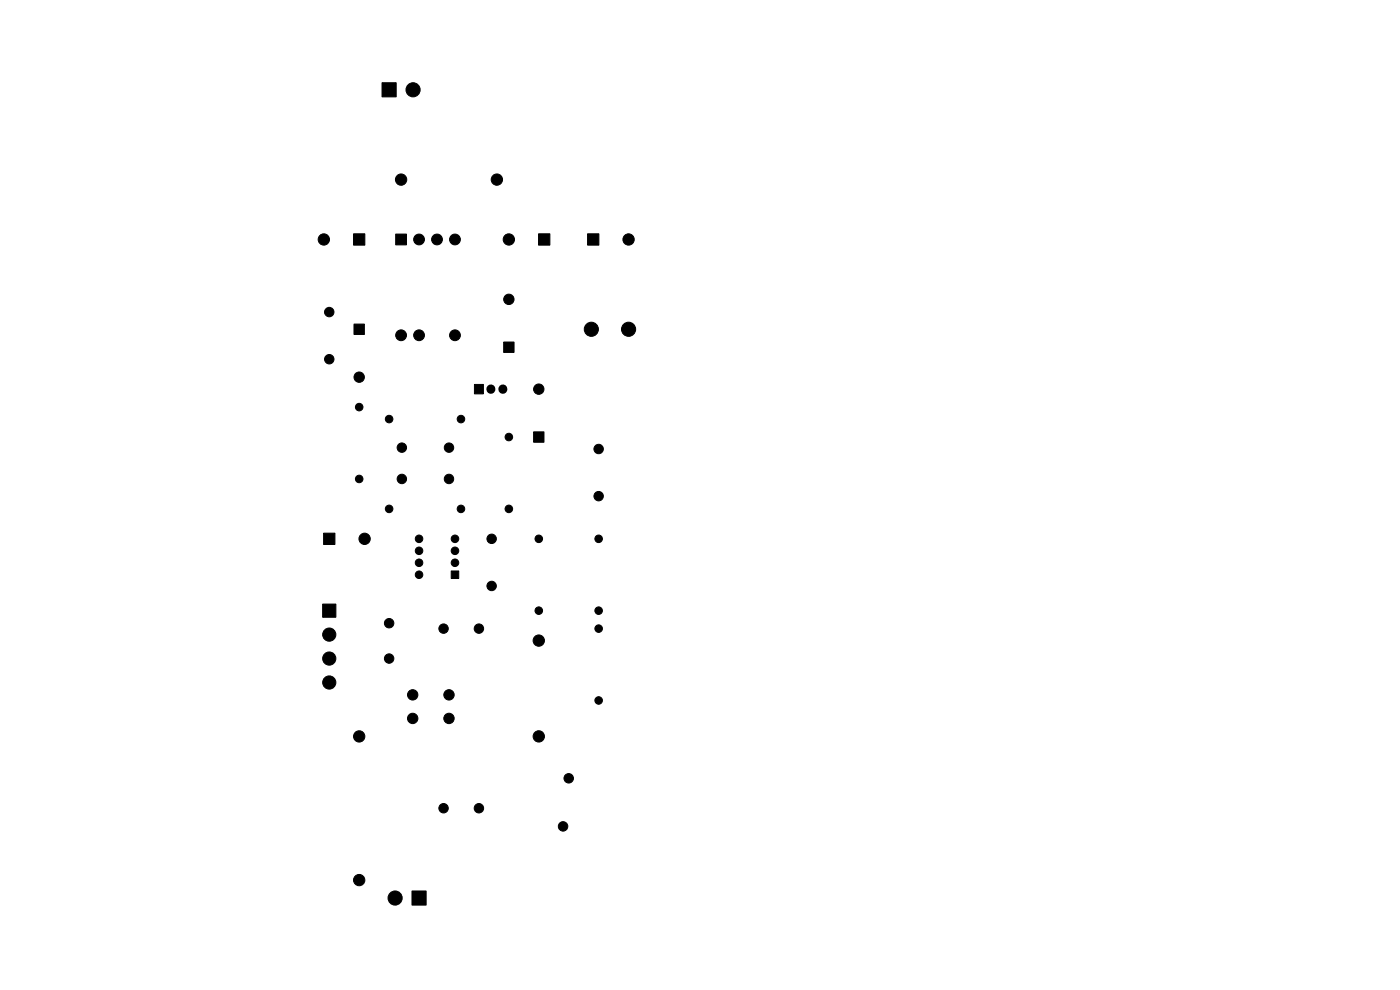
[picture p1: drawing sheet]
<svg xmlns="http://www.w3.org/2000/svg" width="297mm" height="210mm" viewBox="0 0 297 210" stroke-linecap="round" stroke-linejoin="round" font-family="sans-serif">
<g fill="#000" stroke="#000" stroke-width=".21">
<path d="M81 17.5h3.1v3.1h-3.1zM75 49.6h2.4v2.4h-2.4zM83.9 49.7h2.3v2.2h-2.3zM114.2 49.6h2.5v2.4h-2.5zM124.6 49.6h2.5v2.4h-2.5zM75.1 68.7h2.2v2.3h-2.2zM106.8 72.6h2.3v2.2h-2.3zM100.6 81.6h2v2h-2zM113.2 91.6h2.2v2.2h-2.2zM68.7 113.1h2.3v2.4h-2.3zM68.4 128.1h2.9v2.8h-2.9zM95.7 121.1h1.6v1.6h-1.6z"/>
<path d="M87.4 189h3v3h-3z"/>
<circle cx="87.6" cy="19" r="1.5"/>
<circle cx="85.1" cy="38.1" r="1.2"/>
<circle cx="105.4" cy="38.1" r="1.2"/>
<circle cx="68.7" cy="50.8" r="1.2"/>
<circle cx="88.9" cy="50.8" r="1.14"/>
<circle cx="92.7" cy="50.8" r="1.14"/>
<circle cx="96.5" cy="50.8" r="1.14"/>
<circle cx="108" cy="50.8" r="1.2"/>
<circle cx="133.4" cy="50.8" r="1.2"/>
<circle cx="69.8" cy="76.2" r="1"/>
<circle cx="69.8" cy="66.2" r="1"/>
<circle cx="85.1" cy="71.1" r="1.14"/>
<circle cx="88.9" cy="71.1" r="1.14"/>
<circle cx="96.5" cy="71.1" r="1.14"/>
<circle cx="107.9" cy="63.5" r="1.1"/>
<circle cx="125.5" cy="69.8" r="1.5"/>
<circle cx="133.3" cy="69.8" r="1.5"/>
<circle cx="76.2" cy="86.4" r=".8"/>
<circle cx="76.2" cy="80" r="1.1"/>
<circle cx="82.5" cy="88.9" r=".8"/>
<circle cx="85.2" cy="95" r="1"/>
<circle cx="95.2" cy="95" r="1"/>
<circle cx="97.8" cy="88.9" r=".8"/>
<circle cx="107.9" cy="92.7" r=".8"/>
<circle cx="114.3" cy="82.5" r="1.1"/>
<circle cx="127" cy="95.2" r="1"/>
<circle cx="76.2" cy="101.6" r=".8"/>
<circle cx="77.3" cy="114.3" r="1.2"/>
<circle cx="82.5" cy="107.9" r=".8"/>
<circle cx="85.2" cy="101.6" r="1"/>
<circle cx="88.9" cy="119.4" r=".8"/>
<circle cx="88.9" cy="114.3" r=".8"/>
<circle cx="88.9" cy="116.8" r=".8"/>
<circle cx="95.2" cy="101.6" r="1"/>
<circle cx="96.5" cy="114.3" r=".8"/>
<circle cx="96.5" cy="119.4" r=".8"/>
<circle cx="96.5" cy="116.8" r=".8"/>
<circle cx="97.8" cy="107.9" r=".8"/>
<circle cx="104.3" cy="114.3" r="1"/>
<circle cx="107.9" cy="107.9" r=".8"/>
<circle cx="114.3" cy="114.3" r=".8"/>
<circle cx="127" cy="105.2" r="1"/>
<circle cx="127" cy="114.3" r=".8"/>
<circle cx="69.8" cy="139.7" r="1.4"/>
<circle cx="69.8" cy="134.6" r="1.4"/>
<circle cx="82.5" cy="139.7" r="1"/>
<circle cx="82.5" cy="132.2" r="1"/>
<circle cx="88.9" cy="121.9" r=".8"/>
<circle cx="94.1" cy="133.3" r="1"/>
<circle cx="101.6" cy="133.3" r="1"/>
<circle cx="104.3" cy="124.3" r="1"/>
<circle cx="114.3" cy="129.5" r=".8"/>
<circle cx="114.3" cy="135.9" r="1.2"/>
<circle cx="127" cy="129.5" r=".8"/>
<circle cx="127" cy="133.3" r=".8"/>
<circle cx="69.8" cy="144.8" r="1.4"/>
<circle cx="76.2" cy="156.2" r="1.2"/>
<circle cx="87.5" cy="147.4" r="1.1"/>
<circle cx="87.5" cy="152.4" r="1.1"/>
<circle cx="95.2" cy="152.4" r="1.1"/>
<circle cx="95.2" cy="147.4" r="1.1"/>
<circle cx="114.3" cy="156.2" r="1.2"/>
<circle cx="127" cy="148.6" r=".8"/>
<circle cx="94.1" cy="171.4" r="1"/>
<circle cx="101.6" cy="171.4" r="1"/>
<circle cx="119.4" cy="175.3" r="1"/>
<circle cx="120.6" cy="165.1" r="1"/>
<circle cx="76.2" cy="186.7" r="1.2"/>
<circle cx="83.8" cy="190.5" r="1.5"/>
</g>
<path d="M104.1 82.5v.1M106.7 82.5v.1" fill="none" stroke="#000" stroke-width="1.9"/>
</svg>
